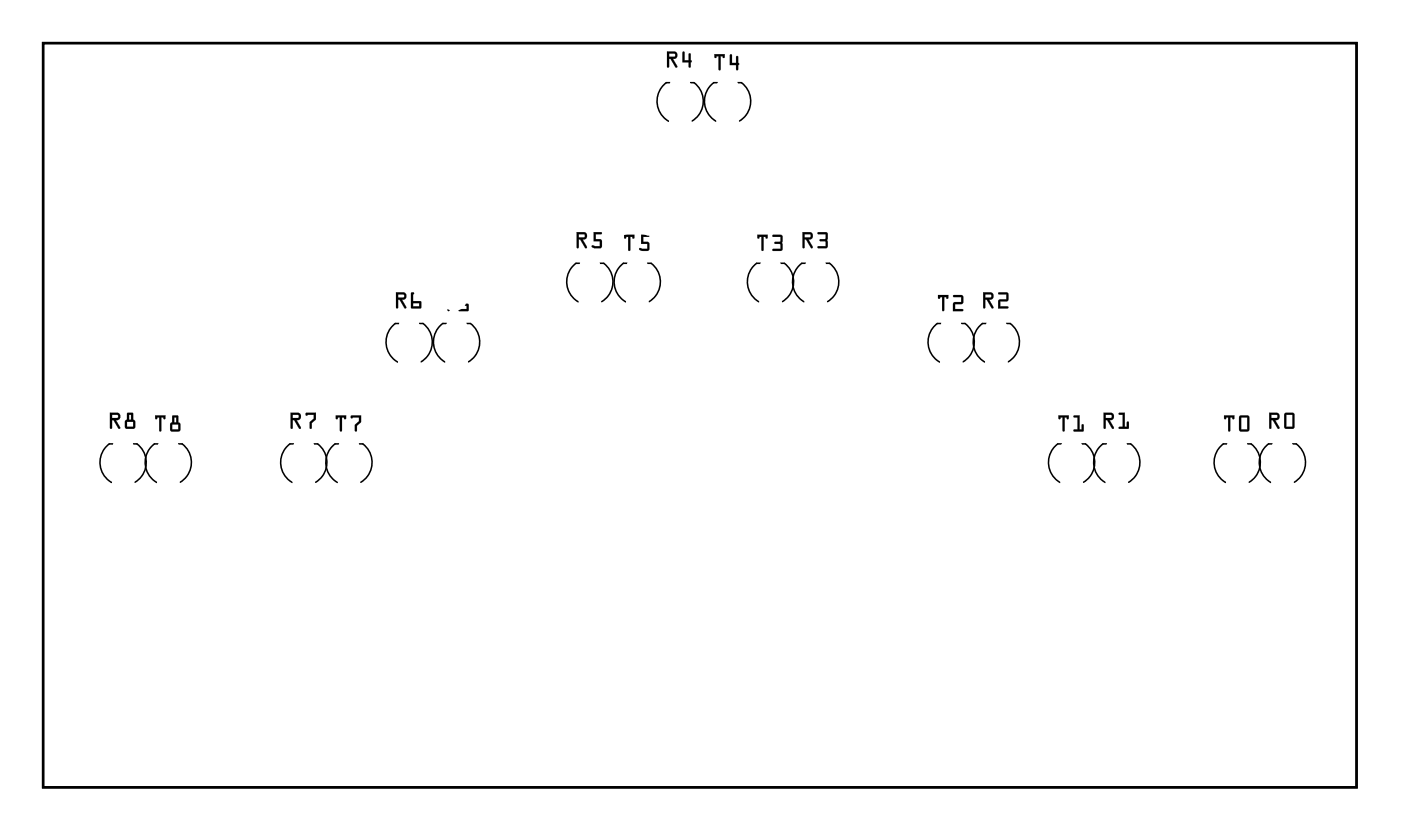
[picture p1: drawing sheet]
<svg xmlns="http://www.w3.org/2000/svg" width="118mm" height="70mm" viewBox="0 0 118 70" stroke-linecap="round" stroke-linejoin="round" font-family="sans-serif">
<path d="M3.6 3.6h110.8v62.8h-110.8z" fill="none" stroke="#000" stroke-width=".2"/>
<g fill="#000">
<path d="M56.3 4.3h.6a.32 .32 0 0 1 .2 .4 .32 .32 0 0 1-.3 .3l.3 .6a.1 .1 0 0 1 0 .1 .1 .1 0 0 1-.1 0l-.4-.7h-.2l.1 .6a.1 .1 0 0 1-.1 .1 .1 .1 0 0 1-.1-.1zM56.3 4.3v1.4l.1-.1v-.6h.2l.4 .7 .1-.1-.3-.6a.31 .31 0 0 0 .3-.3 .31 .31 0 0 0-.2-.3zM56.4 4.5v.3l.5-.1v-.2zM56.4 4.5h.5l.1 .2-.6 .1zM57.6 4.4h.1v.7h.4v-.5a.1 .1 0 0 1 .1-.1 .1 .1 0 0 1 .1 .1v.5a.09 .09 0 0 1 .1 .1 .09 .09 0 0 1-.1 .1v.3a.1 .1 0 0 1-.1 .1 .1 .1 0 0 1-.1-.1v-.3h-.5zM57.6 4.4v.9h.5v.3l.1 .1 .1-.4v-.1v-.1v-.5h-.2v.5h-.4v-.7z"/>
<path d="M56.3 4.3h.6a.32 .32 0 0 1 .2 .4 .32 .32 0 0 1-.3 .3l.3 .7h-.1l-.4-.7h-.2v.6l-.1 .1zM56.4 4.5v.3l.6-.1-.1-.2zM57.6 4.4h.1v.7h.4v-.6h.2v.6l.1 .1-.1 .1-.1 .4h-.1v-.4h-.5z"/>
<path d="M60.3 4.6h.8v.2a.1 .1 0 0 1-.1 .1 .1 .1 0 0 1 0-.2h-.2v1.1a.1 .1 0 0 1-.1 .1 .1 .1 0 0 1-.1-.1v-1.1h-.1a.11 .11 0 0 1-.1 .2 .11 .11 0 0 1-.1-.1zM60.3 4.6v.3l.1-.2h.2v1.1l.1 .1 .1-1.2h.2l.1 .2v-.3zM61.6 4.6h.1v.7h.4v-.5a.1 .1 0 0 1 .1-.1 .1 .1 0 0 1 .1 .1v.5a.09 .09 0 0 1 .1 .1 .09 .09 0 0 1-.1 .1v.3a.1 .1 0 0 1-.1 .1 .1 .1 0 0 1-.1-.1v-.3h-.5zM61.6 4.6v.9h.5v.4h.1l.1-.4v-.1v-.1v-.5h-.2v.5h-.4v-.7z"/>
<path d="M60.3 4.6h.8v.3h-.1v-.2h-.2l-.1 1.2-.1-.1v-1.1h-.2v.2h-.1zM61.6 4.6h.1v.7h.4v-.5h.2v.5l.1 .1-.1 .1-.1 .4h-.1v-.4h-.5z"/>
<path d="M3.6 3.6v62.8h110.8v-62.8zM3.6 3.6h110.8v62.8h-110.8z"/>
<path d="M9.3 34.8h.6a.32 .32 0 0 1 .3 .4 .32 .32 0 0 1-.4 .2l.3 .7a.1 .1 0 0 1 0 .1 .1 .1 0 0 1-.1-.1l-.4-.7h-.1v.7a.1 .1 0 0 1-.1 .1 .1 .1 0 0 1-.1-.1zM9.3 34.8v1.4l.1-.1v-.7h.2l.4 .7h.1l-.3-.7a.31 .31 0 0 0 .3-.2 .31 .31 0 0 0-.2-.4zM9.5 35v.3l.5-.1-.1-.2zM9.4 35h.5l.1 .2-.6 .1zM10.7 34.8l.5 .1v.5l.2 .2v.4l-.1 .2h-.6l-.2-.1v-.5l.2-.2zM10.7 34.9v.5l-.2 .2 .1 .5 .1 .1h.6l.1-.2v-.4l-.2-.2v-.5zM10.7 35.6v.4h.5v-.4zM10.7 35.6h.5v.4h-.5zM10.9 35v.4h.2v-.4zM10.9 35h.2v.4h-.2z"/>
<path d="M9.3 34.8h.6a.31 .31 0 0 1 .2 .4 .31 .31 0 0 1-.3 .2l.3 .7-.1 .1-.4-.8h-.1v.7l-.2 .1zM9.5 35v.3l.5-.1-.1-.2zM10.7 34.9h.5v.5l.2 .2v.4l-.1 .2h-.6l-.1-.1-.1-.5 .2-.2zM10.7 35.6v.4h.5v-.4zM10.9 35v.4h.2v-.4z"/>
<path d="M13.1 35h.9v.3a.11 .11 0 0 1-.2 .1 .1 .1 0 0 1 0-.2h-.2v1.1a.1 .1 0 0 1-.1 .1 .1 .1 0 0 1-.1-.1v-1.1h-.1a.11 .11 0 0 1-.1 .2 .11 .11 0 0 1-.1-.1zM13.1 35.1v.3l.2-.2h.1v1.1l.1 .1 .1-1.2h.2l.1 .2 .1-.3zM14.5 35.1h.5v.5l.2 .2v.4l-.1 .2h-.6l-.1-.1-.1-.5 .2-.2zM14.6 35.1l-.1 .6-.1 .1v.5l.1 .1h.6l.1-.2v-.4l-.2-.1v-.6zM14.5 35.8v.4h.5v-.4zM14.5 35.8h.5v.4h-.5zM14.7 35.2v.4h.2v-.4zM14.7 35.2h.2v.5h-.2z"/>
<path d="M13.1 35.1h.9l-.1 .3h-.1v-.2h-.2v1.2l-.2-.1v-1.1h-.1l-.1 .2h-.1zM14.5 35.1h.5v.5l.2 .2v.4l-.1 .2h-.6l-.1-.1-.1-.5 .2-.2zM14.5 35.8v.4h.5v-.4zM14.7 35.2v.4h.2v-.4z"/>
<path d="M24.5 34.8h.6a.32 .32 0 0 1 .3 .4 .32 .32 0 0 1-.4 .2l.4 .7a.1 .1 0 0 1-.1 .1 .1 .1 0 0 1-.1-.1l-.4-.7h-.1v.7a.1 .1 0 0 1-.1 .1 .1 .1 0 0 1-.1-.1zM24.5 34.8l.1 1.4 .1-.1v-.7h.1l.4 .7h.2l-.4-.7a.31 .31 0 0 0 .4-.2 .31 .31 0 0 0-.3-.4zM24.7 35v.3l.5-.1-.1-.2zM24.7 35h.5v.2l-.5 .1zM25.8 34.8h.9l-.1 .6-.3 .3v.4a.1 .1 0 0 1-.1 .1 .1 .1 0 0 1-.1-.1v-.5l.4-.3v-.3h-.5l-.2 .1zM25.8 34.9v.2l.7-.1v.3l-.4 .4v.4l.1 .1 .1-.5 .3-.3v-.6z"/>
<path d="M24.5 34.8h.6a.31 .31 0 0 1 .3 .4 .31 .31 0 0 1-.4 .2l.4 .7-.1 .1-.5-.8h-.1v.7l-.1 .1zM24.7 35v.3l.5-.1v-.2zM25.8 34.9l.8-.1v.6l-.3 .3-.1 .5-.1-.1v-.4l.4-.4v-.3l-.7 .1z"/>
<path d="M28.3 35h.9v.3a.1 .1 0 0 1-.1 .1 .11 .11 0 0 1-.1-.2h-.2l.1 1.1a.1 .1 0 0 1-.1 .1 .1 .1 0 0 1-.1-.1v-1.1h-.2a.11 .11 0 0 1 0 .2 .11 .11 0 0 1-.2-.1zM28.3 35.1l.1 .3 .1-.2h.2v1.1l.1 .1v-1.2h.2l.1 .2 .1-.3zM29.6 35.1l.9-.1v.6l-.4 .3v.4a.1 .1 0 0 1-.1 .1 .1 .1 0 0 1-.1-.1v-.5l.4-.3v-.3h-.5l-.2 .1zM29.6 35.1v.2l.7-.1v.3l-.4 .4v.5h.2v-.5l.3-.3 .1-.5z"/>
<path d="M28.3 35.1h.9l-.1 .3h-.1v-.2h-.2v1.2l-.1-.1v-1.1h-.2v.2h-.1zM29.6 35.1h.9l-.1 .5-.3 .3v.5h-.2v-.5l.4-.4v-.3l-.7 .1z"/>
<path d="M33.4 24.7h.6a.32 .32 0 0 1 .3 .3 .32 .32 0 0 1-.4 .3l.4 .6a.1 .1 0 0 1-.1 .1 .1 .1 0 0 1-.1 0l-.4-.7h-.1v.6a.1 .1 0 0 1-.1 .1 .1 .1 0 0 1-.1-.1zM33.4 24.7l.1 1.3 .1-.1v-.6h.1l.4 .7h.2l-.4-.7a.31 .31 0 0 0 .4-.3 .31 .31 0 0 0-.3-.3zM33.6 24.8v.3h.5l-.1-.2zM33.6 24.8h.4l.1 .3h-.5zM34.7 24.7h.1a.09 .09 0 0 1 .1 0 .09 .09 0 0 1-.1 .1v.6l.7 .1v.5h-.8zM34.7 24.7v1.3h.8v-.5l-.7-.1v-.6l.1-.1zM34.8 25.6v.3h.6v-.3zM34.8 25.6h.6v.3h-.6z"/>
<path d="M33.4 24.7h.6a.31 .31 0 0 1 .3 .3 .31 .31 0 0 1-.4 .3l.4 .7h-.2l-.4-.7h-.1v.6l-.1 .1zM33.6 24.8v.3h.5l-.1-.3zM34.7 24.7h.2l-.1 .1v.6l.7 .1v.5h-.8zM34.8 25.6v.3h.6v-.3z"/>
<path d="M37.4 24.9h.9v.2a.1 .1 0 0 1-.1 .1 .1 .1 0 0 1-.1-.1h-.2v1.1a.1 .1 0 0 1-.1 .1 .1 .1 0 0 1-.1-.1l.1-1.1h-.2a.11 .11 0 0 1-.1 .1 .11 .11 0 0 1-.1 0zM37.4 24.9l.1 .3 .1-.1h.2v1.1h.1v-1.1h.2l.1 .1 .1-.3zM38.7 24.9h.1a.09 .09 0 0 1 .1 .1 .09 .09 0 0 1-.1 .1v.5l.7 .1v.6l-.8-.1zM38.7 24.9v1.3h.8v-.5l-.7-.1v-.5l.1-.2zM38.8 25.8v.3h.6v-.3zM38.8 25.8h.6v.3h-.6z"/>
<path d="M37.4 24.9h.9l-.1 .3h-.1v-.1h-.2v1.1h-.1v-1.1h-.2v.1h-.1zM38.7 24.9h.2l-.1 .2v.5l.7 .1v.5h-.8zM38.8 25.8v.3h.6v-.3z"/>
<path d="M48.6 19.6h.6a.32 .32 0 0 1 .3 .3 .32 .32 0 0 1-.4 .3l.4 .6a.1 .1 0 0 1 0 .1 .1 .1 0 0 1-.2 0l-.4-.7h-.1v.7a.1 .1 0 0 1-.1 .1 .1 .1 0 0 1-.1-.1zM48.6 19.6l.1 1.3h.1v-.7h.1l.4 .7h.2l-.4-.7a.31 .31 0 0 0 .4-.2 .31 .31 0 0 0-.3-.4zM48.8 19.8v.2h.5v-.2zM48.8 19.8h.5v.2h-.5zM50.1 19.6h.6a.1 .1 0 0 1 .1 .1 .1 .1 0 0 1-.1 .1h-.4v.4h.4l.1 .6-.2 .2-.6-.1a.11 .11 0 0 1-.1-.2 .1 .1 0 0 1 .1 0l.6 .1v-.4h-.5zM50.1 19.6v.8l.5-.1v.5l-.6-.1-.1 .1 .3 .1h.5l.1-.1v-.5l-.1-.1h-.5v-.4l.5-.1 .1-.1z"/>
<path d="M48.6 19.6h.6a.31 .31 0 0 1 .3 .3 .31 .31 0 0 1-.4 .3l.4 .7h-.1l-.5-.7h-.1v.7h-.1zM48.8 19.8v.2h.5v-.2zM50.1 19.6h.6l.1 .1-.1 .1h-.4v.4h.4l.1 .1v.5l-.2 .1h-.4a.15 .15 0 0 1-.2 0 .15 .15 0 0 1 0-.2l.6 .1v-.4h-.5z"/>
<path d="M52.6 19.8h.9v.2a.1 .1 0 0 1-.1 .1 .1 .1 0 0 1-.1-.1h-.1v1.1a.1 .1 0 0 1-.1 .1 .1 .1 0 0 1-.1-.1v-1.1h-.2a.11 .11 0 0 1 0 .1 .11 .11 0 0 1-.2 0zM52.6 19.8l.1 .3 .1-.1h.2v1.1l.1 .1 .1-1.2h.1l.2 .1v-.3zM54.1 19.8h.6a.1 .1 0 0 1 .1 .1 .1 .1 0 0 1-.1 .1h-.4v.4l.4 .1 .1 .6-.2 .1-.6-.1a.1 .1 0 0 1-.1-.1 .1 .1 0 0 1 .1-.1l.6 .1v-.4h-.5zM54.1 19.8v.8h.5v.4l-.6-.1-.1 .2 .3 .1h.5l.1-.2v-.5l-.1-.1h-.5v-.4h.5l.1-.1z"/>
<path d="M52.6 19.8h.9v.3h-.1l-.1-.1h-.1l-.1 1.2-.1-.1v-1.1h-.2v.1h-.1zM54.1 19.8h.6l.1 .1-.1 .1h-.4v.4h.4l.1 .1v.6l-.2 .1h-.4a.15 .15 0 0 1-.2-.1 .15 .15 0 0 1 0-.2l.6 .1v-.4h-.5z"/>
<path d="M63.9 19.8h.9v.2a.11 .11 0 0 1-.2 .1 .1 .1 0 0 1 0-.1h-.2v1.1a.1 .1 0 0 1-.1 .1 .1 .1 0 0 1-.1-.1v-1.1h-.1a.11 .11 0 0 1-.1 .1 .11 .11 0 0 1-.1 0zM63.9 19.8v.3l.2-.1h.1v1.1l.1 .1 .1-1.2h.2l.1 .1 .1-.3zM65.2 19.8h.6l.2 .2-.1 .5 .1 .6-.2 .1h-.6a.1 .1 0 0 1-.1-.1 .1 .1 0 0 1 .1-.1h.6v-.4h-.4a.1 .1 0 0 1-.1-.1 .1 .1 0 0 1 .1-.1h.4v-.4h-.6zM65.2 19.8v.2h.6v.4h-.4l-.1 .1 .1 .1h.4v.4h-.6v.1l.7 .1 .1-.2-.1-.5 .1-.6-.2-.1z"/>
<path d="M63.9 19.8h.9l-.1 .3h-.1v-.1h-.2v1.2l-.2-.1v-1.1h-.1l-.1 .1h-.1zM65.2 19.8h.6l.2 .1-.1 .6 .1 .5-.1 .2-.7-.1v-.1h.6v-.4h-.4l-.1-.1 .1-.1h.4v-.4h-.6z"/>
<path d="M67.7 19.6h.6a.32 .32 0 0 1 .3 .3 .32 .32 0 0 1-.4 .3l.4 .6a.1 .1 0 0 1-.1 .1 .1 .1 0 0 1-.1 0l-.4-.7h-.1v.7a.1 .1 0 0 1-.1 .1 .1 .1 0 0 1-.1-.1zM67.7 19.6l.1 1.3h.1v-.7h.1l.4 .7h.2l-.4-.7a.31 .31 0 0 0 .4-.2 .31 .31 0 0 0-.3-.4zM67.9 19.8v.2h.5l-.1-.2zM67.9 19.8h.4l.1 .2h-.5zM69 19.6h.7l.1 .2v.5v.5l-.1 .2h-.7a.1 .1 0 0 1-.1-.1 .1 .1 0 0 1 .1-.1h.7l-.1-.4h-.4a.1 .1 0 0 1-.1-.1 .1 .1 0 0 1 .1-.1l.4-.1 .1-.3h-.7zM69 19.6v.1l.7 .1-.1 .4h-.4l-.1 .1h.1l.4 .1 .1 .4h-.7v.1h.7l.1-.1-.1-.5 .1-.6-.1-.1z"/>
<path d="M67.7 19.6h.6a.31 .31 0 0 1 .3 .3 .31 .31 0 0 1-.4 .3l.4 .7h-.2l-.4-.7h-.1v.7h-.2zM67.9 19.8v.2h.5l-.1-.2zM69 19.6h.7l.1 .1v.6v.5l-.1 .1h-.7v-.1h.7l-.1-.4-.4-.1h-.1l.1-.1h.4l.1-.4h-.7z"/>
<path d="M79.1 24.9h.9v.2a.1 .1 0 0 1-.1 .1 .1 .1 0 0 1-.1-.1h-.2l.1 1.1a.1 .1 0 0 1-.1 .1 .1 .1 0 0 1-.1-.1v-1.1h-.2a.11 .11 0 0 1 0 .1 .11 .11 0 0 1-.2 0zM79.1 24.9l.1 .3 .1-.1h.2v1.1h.1v-1.1h.2l.1 .1 .1-.3zM80.4 24.9h.7l.2 .1-.1 .6-.6 .1v.4h.6a.1 .1 0 0 1 .1 .1 .1 .1 0 0 1-.1 .1h-.8v-.8h.7v-.4h-.7zM80.4 24.9v.2h.7v.4h-.7v.8l.8-.1v-.1h-.6v-.4l.6-.1v-.6l-.1-.1z"/>
<path d="M79.1 24.9h.9l-.1 .3h-.1v-.1h-.2v1.1h-.1v-1.1h-.2v.1h-.1zM80.4 24.9h.7l.1 .1v.6l-.6 .1v.4h.6v.1l-.8 .1v-.8h.7v-.4h-.7z"/>
<path d="M82.9 24.7h.6a.32 .32 0 0 1 .3 .3 .32 .32 0 0 1-.4 .3l.4 .6a.1 .1 0 0 1 0 .1 .1 .1 0 0 1-.2 0l-.4-.7h-.1v.6a.1 .1 0 0 1-.1 .1 .1 .1 0 0 1-.1-.1zM82.9 24.7l.1 1.3 .1-.1v-.6h.1l.4 .7h.2l-.4-.7a.31 .31 0 0 0 .4-.3 .31 .31 0 0 0-.3-.3zM83.1 24.8v.3h.5v-.2zM83.1 24.8h.5v.3h-.5zM84.2 24.7h.7l.2 .1-.1 .6h-.6v.5l.6-.1a.1 .1 0 0 1 .1 .1 .1 .1 0 0 1-.1 .1h-.8v-.7h.7v-.5h-.7zM84.2 24.7l.1 .1h.6v.5h-.6l-.1 .7h.8v-.1h-.6v-.5h.6v-.6l-.1-.1z"/>
<path d="M82.9 24.7h.6a.31 .31 0 0 1 .3 .3 .31 .31 0 0 1-.4 .3l.4 .7h-.1l-.5-.7h-.1v.6l-.1 .1zM83.1 24.8v.3h.5v-.3zM84.2 24.7h.7l.2 .1-.1 .6h-.6v.5h.6v.1h-.8l.1-.7h.6v-.5h-.6z"/>
<path d="M89.3 35h.9v.3a.11 .11 0 0 1-.2 .1 .1 .1 0 0 1 0-.2h-.2v1.1a.1 .1 0 0 1-.1 .1 .1 .1 0 0 1-.1-.1v-1.1h-.1a.11 .11 0 0 1-.1 .2 .11 .11 0 0 1-.1-.1zM89.3 35.1v.3l.2-.2h.1v1.1l.1 .1 .1-1.2h.2l.1 .2 .1-.3zM90.6 35.1l.5-.1v1.2h.1v-.3a.1 .1 0 0 1 .1-.1 .1 .1 0 0 1 .1 .1v.5h-.8a.1 .1 0 0 1-.1-.1 .1 .1 0 0 1 .1-.1h.3v-1h-.3zM90.6 35.1v.1h.3v1l-.3 .1v.1h.8v-.6l-.1 .1-.1 .3h-.1v-1.1z"/>
<path d="M89.3 35.1h.9l-.1 .3h-.1v-.2h-.2v1.2l-.2-.1v-1.1h-.1l-.1 .2h-.1zM90.6 35.1h.5v1.1h.1v-.4h.2v.6h-.8v-.2h.3v-1h-.3z"/>
<path d="M93.1 34.8h.6a.32 .32 0 0 1 .3 .4 .32 .32 0 0 1-.4 .2l.4 .7a.1 .1 0 0 1-.1 .1 .1 .1 0 0 1-.1-.1l-.4-.7h-.1v.7a.1 .1 0 0 1-.1 .1 .1 .1 0 0 1-.1-.1zM93.1 34.8l.1 1.4 .1-.1v-.7h.1l.4 .7h.2l-.4-.7a.31 .31 0 0 0 .4-.2 .31 .31 0 0 0-.3-.4zM93.3 35v.3l.5-.1-.1-.2zM93.3 35h.4l.1 .2-.5 .1zM94.4 34.8h.5v1.2h.2l-.1-.3a.1 .1 0 0 1 .1-.1 .1 .1 0 0 1 .1 .1v.5h-.8a.1 .1 0 0 1-.1-.1 .1 .1 0 0 1 .1-.1h.3v-1h-.3zM94.4 34.9v.1h.3v1h-.3v.1l.8 .1v-.6h-.1v.4h-.2v-1.2z"/>
<path d="M93.1 34.8h.6a.31 .31 0 0 1 .3 .4 .31 .31 0 0 1-.4 .2l.4 .7-.2 .1-.4-.8h-.1v.7l-.2 .1zM93.3 35v.3l.5-.1-.1-.2zM94.4 34.9l.5-.1v1.2h.2v-.4h.1v.6l-.8-.1v-.1h.3v-1h-.3z"/>
<path d="M103.2 35h.9v.3a.1 .1 0 0 1-.1 .1 .11 .11 0 0 1-.1-.2h-.1v1.1a.1 .1 0 0 1-.1 .1 .1 .1 0 0 1-.1-.1v-1.1h-.2a.11 .11 0 0 1 0 .2 .11 .11 0 0 1-.1-.1zM103.3 35.1v.3l.1-.2h.2v1.1l.1 .1 .1-1.2h.2l.1 .2v-.3zM104.6 35.1l.6-.1 .2 .2v1l-.1 .2h-.6l-.2-.1zM104.6 35.1l-.1 1.2 .2 .1h.6l.1-.2v-1l-.2-.1zM104.7 35.2v1h.5v-1zM104.7 35.2h.5v1h-.5z"/>
<path d="M103.3 35.1h.8v.3h-.1l-.1-.2h-.1l-.1 1.2-.1-.1v-1.1h-.2v.2h-.1zM104.6 35.1h.6l.2 .1v1l-.1 .2h-.6l-.2-.1zM104.7 35.2v1h.5v-1z"/>
<path d="M107.1 34.8h.6a.32 .32 0 0 1 .2 .4 .32 .32 0 0 1-.3 .2l.3 .7a.1 .1 0 0 1 0 .1 .1 .1 0 0 1-.1-.1l-.4-.7h-.2l.1 .7a.1 .1 0 0 1-.1 .1 .1 .1 0 0 1-.1-.1zM107.1 34.8v1.4l.1-.1v-.7h.2l.4 .7h.1l-.3-.7a.31 .31 0 0 0 .3-.2 .31 .31 0 0 0-.2-.4zM107.2 35v.3l.5-.1v-.2zM107.2 35h.5l.1 .2-.6 .1zM108.4 34.9l.6-.1 .2 .1v1.1l-.1 .2h-.6l-.2-.1zM108.4 34.9l-.1 1.2 .2 .1h.6l.1-.2v-1.1l-.2-.1zM108.5 35v1h.5v-1zM108.5 35h.5v1h-.5z"/>
<path d="M107.1 34.8h.6a.31 .31 0 0 1 .2 .4 .31 .31 0 0 1-.3 .2l.3 .7-.1 .1-.4-.8h-.2v.7l-.1 .1zM107.2 35v.3l.6-.1-.1-.2zM108.4 34.9l.6-.1 .2 .1v1.1l-.1 .2h-.6l-.2-.1zM108.5 35v1h.5v-1z"/>
</g>
<g fill="none" stroke="#000" stroke-width=".13">
<path d="M56.2 7h.3M56.2 7a1.95 1.95 0 0 0 .2 3.2M58.2 7h.4a1.95 1.95 0 0 1-.2 3.2M60.5 7a.97 .97 0 0 0-.9 .8 1.95 1.95 0 0 0 .8 2.4M62.2 7h.4a1.95 1.95 0 0 1-.2 3.2M9.5 37.5a.97 .97 0 0 0-.9 .8 1.95 1.95 0 0 0 .8 2.4M11.2 37.5h.4a1.95 1.95 0 0 1-.2 3.2M13.3 37.5a.97 .97 0 0 0-.9 .8 1.95 1.95 0 0 0 .8 2.4M15 37.5h.4a1.95 1.95 0 0 1-.2 3.2M24.8 37.5a.97 .97 0 0 0-1 .8 1.95 1.95 0 0 0 .9 2.4M26.5 37.5h.3a1.95 1.95 0 0 1-.2 3.2M28.6 37.5a.97 .97 0 0 0-1 .8 1.95 1.95 0 0 0 .9 2.4"/>
<path d="M30.3 37.5h.3a1.95 1.95 0 0 1-.2 3.2M33.3 27.3h.4M33.3 27.3a1.95 1.95 0 0 0 .2 3.2M35.4 27.3h.3a1.95 1.95 0 0 1-.2 3.2M37.7 27.3a.97 .97 0 0 0-1 .8 1.95 1.95 0 0 0 .8 2.4M39.4 27.3h.3a1.95 1.95 0 0 1-.2 3.2M48.6 22.2h.3M48.6 22.2a1.95 1.95 0 0 0 .2 3.3M50.6 22.2h.3a1.95 1.95 0 0 1-.1 3.3M52.9 22.2a.97 .97 0 0 0-1 .9 1.95 1.95 0 0 0 .9 2.4M54.6 22.2h.3a1.95 1.95 0 0 1-.1 3.3M63.8 22.2h.3"/>
<path d="M63.8 22.2a1.95 1.95 0 0 0 .2 3.3M65.8 22.2h.4a1.95 1.95 0 0 1-.2 3.3M67.6 22.2h.4M67.6 22.2a1.95 1.95 0 0 0 .2 3.3M69.7 22.2h.3a1.95 1.95 0 0 1-.2 3.3M79.1 27.3h.3M79.1 27.3a1.95 1.95 0 0 0 .2 3.2M81.1 27.3h.3a1.95 1.95 0 0 1-.2 3.2M82.9 27.3h.3M82.9 27.3a1.95 1.95 0 0 0 .2 3.2M84.9 27.3h.3a1.95 1.95 0 0 1-.2 3.2M89.5 37.5a.97 .97 0 0 0-.9 .8 1.95 1.95 0 0 0 .8 2.4"/>
<path d="M91.2 37.5h.4a1.95 1.95 0 0 1-.2 3.2M93.4 37.5a.97 .97 0 0 0-1 .8 1.95 1.95 0 0 0 .8 2.4M95.1 37.5h.3a1.95 1.95 0 0 1-.2 3.2M103.5 37.5a.97 .97 0 0 0-.9 .8 1.95 1.95 0 0 0 .8 2.4M105.2 37.5h.3a1.95 1.95 0 0 1-.1 3.2M107.3 37.5a.97 .97 0 0 0-.9 .8 1.95 1.95 0 0 0 .8 2.4M109 37.5h.4a1.95 1.95 0 0 1-.2 3.2"/>
</g>
<circle cx="104.4" cy="40.4" r=".6" fill="#fff"/>
<circle cx="104.4" cy="40.4" r=".6" fill="none" stroke="#fff" stroke-width=".65" stroke-linecap="butt"/>
<path d="M103.8 39.8h1.2v1.2h-1.2z" fill="#fff"/>
<path d="M103.8 39.8h1.2v1.2h-1.2z" fill="none" stroke="#fff" stroke-width=".65" stroke-linecap="butt"/>
<circle cx="104.4" cy="37.9" r=".6" fill="#fff"/>
<circle cx="104.4" cy="37.9" r=".6" fill="none" stroke="#fff" stroke-width=".65" stroke-linecap="butt"/>
<circle cx="104.4" cy="40.4" r=".6" fill="#fff"/>
<circle cx="104.4" cy="40.4" r=".6" fill="none" stroke="#fff" stroke-width=".65" stroke-linecap="butt"/>
<path d="M103.8 39.8h1.2v1.2h-1.2z" fill="#fff"/>
<path d="M103.8 39.8h1.2v1.2h-1.2z" fill="none" stroke="#fff" stroke-width=".65" stroke-linecap="butt"/>
<circle cx="104.4" cy="37.9" r=".6" fill="#fff"/>
<circle cx="104.4" cy="37.9" r=".6" fill="none" stroke="#fff" stroke-width=".65" stroke-linecap="butt"/>
<circle cx="108.2" cy="40.4" r=".6" fill="#fff"/>
<circle cx="108.2" cy="40.4" r=".6" fill="none" stroke="#fff" stroke-width=".65" stroke-linecap="butt"/>
<path d="M107.6 39.8h1.2v1.2h-1.2z" fill="#fff"/>
<path d="M107.6 39.8h1.2v1.2h-1.2z" fill="none" stroke="#fff" stroke-width=".65" stroke-linecap="butt"/>
<circle cx="108.2" cy="37.9" r=".6" fill="#fff"/>
<circle cx="108.2" cy="37.9" r=".6" fill="none" stroke="#fff" stroke-width=".65" stroke-linecap="butt"/>
<circle cx="108.2" cy="40.4" r=".6" fill="#fff"/>
<circle cx="108.2" cy="40.4" r=".6" fill="none" stroke="#fff" stroke-width=".65" stroke-linecap="butt"/>
<path d="M107.6 39.8h1.2v1.2h-1.2z" fill="#fff"/>
<path d="M107.6 39.8h1.2v1.2h-1.2z" fill="none" stroke="#fff" stroke-width=".65" stroke-linecap="butt"/>
<circle cx="108.2" cy="37.9" r=".6" fill="#fff"/>
<circle cx="108.2" cy="37.9" r=".6" fill="none" stroke="#fff" stroke-width=".65" stroke-linecap="butt"/>
<circle cx="14.2" cy="40.4" r=".6" fill="#fff"/>
<circle cx="14.2" cy="40.4" r=".6" fill="none" stroke="#fff" stroke-width=".65" stroke-linecap="butt"/>
<path d="M13.6 39.8h1.2v1.2h-1.2z" fill="#fff"/>
<path d="M13.6 39.8h1.2v1.2h-1.2z" fill="none" stroke="#fff" stroke-width=".65" stroke-linecap="butt"/>
<circle cx="14.2" cy="37.9" r=".6" fill="#fff"/>
<circle cx="14.2" cy="37.9" r=".6" fill="none" stroke="#fff" stroke-width=".65" stroke-linecap="butt"/>
<circle cx="14.2" cy="40.4" r=".6" fill="#fff"/>
<circle cx="14.2" cy="40.4" r=".6" fill="none" stroke="#fff" stroke-width=".65" stroke-linecap="butt"/>
<path d="M13.6 39.8h1.2v1.2h-1.2z" fill="#fff"/>
<path d="M13.6 39.8h1.2v1.2h-1.2z" fill="none" stroke="#fff" stroke-width=".65" stroke-linecap="butt"/>
<circle cx="14.2" cy="37.9" r=".6" fill="#fff"/>
<circle cx="14.2" cy="37.9" r=".6" fill="none" stroke="#fff" stroke-width=".65" stroke-linecap="butt"/>
<circle cx="10.4" cy="40.4" r=".6" fill="#fff"/>
<circle cx="10.4" cy="40.4" r=".6" fill="none" stroke="#fff" stroke-width=".65" stroke-linecap="butt"/>
<path d="M9.8 39.8h1.2v1.2h-1.2z" fill="#fff"/>
<path d="M9.8 39.8h1.2v1.2h-1.2z" fill="none" stroke="#fff" stroke-width=".65" stroke-linecap="butt"/>
<circle cx="10.4" cy="37.9" r=".6" fill="#fff"/>
<circle cx="10.4" cy="37.9" r=".6" fill="none" stroke="#fff" stroke-width=".65" stroke-linecap="butt"/>
<circle cx="10.4" cy="40.4" r=".6" fill="#fff"/>
<circle cx="10.4" cy="40.4" r=".6" fill="none" stroke="#fff" stroke-width=".65" stroke-linecap="butt"/>
<path d="M9.8 39.8h1.2v1.2h-1.2z" fill="#fff"/>
<path d="M9.8 39.8h1.2v1.2h-1.2z" fill="none" stroke="#fff" stroke-width=".65" stroke-linecap="butt"/>
<circle cx="10.4" cy="37.9" r=".6" fill="#fff"/>
<circle cx="10.4" cy="37.9" r=".6" fill="none" stroke="#fff" stroke-width=".65" stroke-linecap="butt"/>
<circle cx="29.4" cy="40.4" r=".6" fill="#fff"/>
<circle cx="29.4" cy="40.4" r=".6" fill="none" stroke="#fff" stroke-width=".65" stroke-linecap="butt"/>
<path d="M28.8 39.8h1.2v1.2h-1.2z" fill="#fff"/>
<path d="M28.8 39.8h1.2v1.2h-1.2z" fill="none" stroke="#fff" stroke-width=".65" stroke-linecap="butt"/>
<circle cx="29.4" cy="37.9" r=".6" fill="#fff"/>
<circle cx="29.4" cy="37.9" r=".6" fill="none" stroke="#fff" stroke-width=".65" stroke-linecap="butt"/>
<circle cx="29.4" cy="40.4" r=".6" fill="#fff"/>
<circle cx="29.4" cy="40.4" r=".6" fill="none" stroke="#fff" stroke-width=".65" stroke-linecap="butt"/>
<path d="M28.8 39.8h1.2v1.2h-1.2z" fill="#fff"/>
<path d="M28.8 39.8h1.2v1.2h-1.2z" fill="none" stroke="#fff" stroke-width=".65" stroke-linecap="butt"/>
<circle cx="29.4" cy="37.9" r=".6" fill="#fff"/>
<circle cx="29.4" cy="37.9" r=".6" fill="none" stroke="#fff" stroke-width=".65" stroke-linecap="butt"/>
<circle cx="25.6" cy="40.4" r=".6" fill="#fff"/>
<circle cx="25.6" cy="40.4" r=".6" fill="none" stroke="#fff" stroke-width=".65" stroke-linecap="butt"/>
<path d="M25 39.8h1.2v1.2h-1.2z" fill="#fff"/>
<path d="M25 39.8h1.2v1.2h-1.2z" fill="none" stroke="#fff" stroke-width=".65" stroke-linecap="butt"/>
<circle cx="25.6" cy="37.9" r=".6" fill="#fff"/>
<circle cx="25.6" cy="37.9" r=".6" fill="none" stroke="#fff" stroke-width=".65" stroke-linecap="butt"/>
<circle cx="25.6" cy="40.4" r=".6" fill="#fff"/>
<circle cx="25.6" cy="40.4" r=".6" fill="none" stroke="#fff" stroke-width=".65" stroke-linecap="butt"/>
<path d="M25 39.8h1.2v1.2h-1.2z" fill="#fff"/>
<path d="M25 39.8h1.2v1.2h-1.2z" fill="none" stroke="#fff" stroke-width=".65" stroke-linecap="butt"/>
<circle cx="25.6" cy="37.9" r=".6" fill="#fff"/>
<circle cx="25.6" cy="37.9" r=".6" fill="none" stroke="#fff" stroke-width=".65" stroke-linecap="butt"/>
<circle cx="90.4" cy="40.4" r=".6" fill="#fff"/>
<circle cx="90.4" cy="40.4" r=".6" fill="none" stroke="#fff" stroke-width=".65" stroke-linecap="butt"/>
<path d="M89.8 39.8h1.2v1.2h-1.2z" fill="#fff"/>
<path d="M89.8 39.8h1.2v1.2h-1.2z" fill="none" stroke="#fff" stroke-width=".65" stroke-linecap="butt"/>
<circle cx="90.4" cy="37.9" r=".6" fill="#fff"/>
<circle cx="90.4" cy="37.9" r=".6" fill="none" stroke="#fff" stroke-width=".65" stroke-linecap="butt"/>
<circle cx="90.4" cy="40.4" r=".6" fill="#fff"/>
<circle cx="90.4" cy="40.4" r=".6" fill="none" stroke="#fff" stroke-width=".65" stroke-linecap="butt"/>
<path d="M89.8 39.8h1.2v1.2h-1.2z" fill="#fff"/>
<path d="M89.8 39.8h1.2v1.2h-1.2z" fill="none" stroke="#fff" stroke-width=".65" stroke-linecap="butt"/>
<circle cx="90.4" cy="37.9" r=".6" fill="#fff"/>
<circle cx="90.4" cy="37.9" r=".6" fill="none" stroke="#fff" stroke-width=".65" stroke-linecap="butt"/>
<circle cx="94.2" cy="40.4" r=".6" fill="#fff"/>
<circle cx="94.2" cy="40.4" r=".6" fill="none" stroke="#fff" stroke-width=".65" stroke-linecap="butt"/>
<path d="M93.6 39.8h1.2v1.2h-1.2z" fill="#fff"/>
<path d="M93.6 39.8h1.2v1.2h-1.2z" fill="none" stroke="#fff" stroke-width=".65" stroke-linecap="butt"/>
<circle cx="94.2" cy="37.9" r=".6" fill="#fff"/>
<circle cx="94.2" cy="37.9" r=".6" fill="none" stroke="#fff" stroke-width=".65" stroke-linecap="butt"/>
<circle cx="94.2" cy="40.4" r=".6" fill="#fff"/>
<circle cx="94.2" cy="40.4" r=".6" fill="none" stroke="#fff" stroke-width=".65" stroke-linecap="butt"/>
<path d="M93.6 39.8h1.2v1.2h-1.2z" fill="#fff"/>
<path d="M93.6 39.8h1.2v1.2h-1.2z" fill="none" stroke="#fff" stroke-width=".65" stroke-linecap="butt"/>
<circle cx="94.2" cy="37.9" r=".6" fill="#fff"/>
<circle cx="94.2" cy="37.9" r=".6" fill="none" stroke="#fff" stroke-width=".65" stroke-linecap="butt"/>
<circle cx="80.2" cy="30.2" r=".6" fill="#fff"/>
<circle cx="80.2" cy="30.2" r=".6" fill="none" stroke="#fff" stroke-width=".65" stroke-linecap="butt"/>
<path d="M79.6 29.6h1.2v1.2h-1.2z" fill="#fff"/>
<path d="M79.6 29.6h1.2v1.2h-1.2z" fill="none" stroke="#fff" stroke-width=".65" stroke-linecap="butt"/>
<circle cx="80.2" cy="27.7" r=".6" fill="#fff"/>
<circle cx="80.2" cy="27.7" r=".6" fill="none" stroke="#fff" stroke-width=".65" stroke-linecap="butt"/>
<circle cx="80.2" cy="30.2" r=".6" fill="#fff"/>
<circle cx="80.2" cy="30.2" r=".6" fill="none" stroke="#fff" stroke-width=".65" stroke-linecap="butt"/>
<path d="M79.6 29.6h1.2v1.2h-1.2z" fill="#fff"/>
<path d="M79.6 29.6h1.2v1.2h-1.2z" fill="none" stroke="#fff" stroke-width=".65" stroke-linecap="butt"/>
<circle cx="80.2" cy="27.7" r=".6" fill="#fff"/>
<circle cx="80.2" cy="27.7" r=".6" fill="none" stroke="#fff" stroke-width=".65" stroke-linecap="butt"/>
<circle cx="84" cy="30.2" r=".6" fill="#fff"/>
<circle cx="84" cy="30.2" r=".6" fill="none" stroke="#fff" stroke-width=".65" stroke-linecap="butt"/>
<path d="M83.4 29.6h1.2v1.2h-1.2z" fill="#fff"/>
<path d="M83.4 29.6h1.2v1.2h-1.2z" fill="none" stroke="#fff" stroke-width=".65" stroke-linecap="butt"/>
<circle cx="84" cy="27.7" r=".6" fill="#fff"/>
<circle cx="84" cy="27.7" r=".6" fill="none" stroke="#fff" stroke-width=".65" stroke-linecap="butt"/>
<circle cx="84" cy="30.2" r=".6" fill="#fff"/>
<circle cx="84" cy="30.2" r=".6" fill="none" stroke="#fff" stroke-width=".65" stroke-linecap="butt"/>
<path d="M83.4 29.6h1.2v1.2h-1.2z" fill="#fff"/>
<path d="M83.4 29.6h1.2v1.2h-1.2z" fill="none" stroke="#fff" stroke-width=".65" stroke-linecap="butt"/>
<circle cx="84" cy="27.7" r=".6" fill="#fff"/>
<circle cx="84" cy="27.7" r=".6" fill="none" stroke="#fff" stroke-width=".65" stroke-linecap="butt"/>
<circle cx="38.5" cy="30.2" r=".6" fill="#fff"/>
<circle cx="38.5" cy="30.2" r=".6" fill="none" stroke="#fff" stroke-width=".65" stroke-linecap="butt"/>
<path d="M37.9 29.6h1.2v1.2h-1.2z" fill="#fff"/>
<path d="M37.9 29.6h1.2v1.2h-1.2z" fill="none" stroke="#fff" stroke-width=".65" stroke-linecap="butt"/>
<circle cx="38.5" cy="27.7" r=".6" fill="#fff"/>
<circle cx="38.5" cy="27.7" r=".6" fill="none" stroke="#fff" stroke-width=".65" stroke-linecap="butt"/>
<circle cx="38.5" cy="30.2" r=".6" fill="#fff"/>
<circle cx="38.5" cy="30.2" r=".6" fill="none" stroke="#fff" stroke-width=".65" stroke-linecap="butt"/>
<path d="M37.9 29.6h1.2v1.2h-1.2z" fill="#fff"/>
<path d="M37.9 29.6h1.2v1.2h-1.2z" fill="none" stroke="#fff" stroke-width=".65" stroke-linecap="butt"/>
<circle cx="38.5" cy="27.7" r=".6" fill="#fff"/>
<circle cx="38.5" cy="27.7" r=".6" fill="none" stroke="#fff" stroke-width=".65" stroke-linecap="butt"/>
<circle cx="34.5" cy="30.2" r=".6" fill="#fff"/>
<circle cx="34.5" cy="30.2" r=".6" fill="none" stroke="#fff" stroke-width=".65" stroke-linecap="butt"/>
<path d="M33.9 29.6h1.2v1.2h-1.2z" fill="#fff"/>
<path d="M33.9 29.6h1.2v1.2h-1.2z" fill="none" stroke="#fff" stroke-width=".65" stroke-linecap="butt"/>
<circle cx="34.5" cy="27.7" r=".6" fill="#fff"/>
<circle cx="34.5" cy="27.7" r=".6" fill="none" stroke="#fff" stroke-width=".65" stroke-linecap="butt"/>
<circle cx="34.5" cy="30.2" r=".6" fill="#fff"/>
<circle cx="34.5" cy="30.2" r=".6" fill="none" stroke="#fff" stroke-width=".65" stroke-linecap="butt"/>
<path d="M33.9 29.6h1.2v1.2h-1.2z" fill="#fff"/>
<path d="M33.9 29.6h1.2v1.2h-1.2z" fill="none" stroke="#fff" stroke-width=".65" stroke-linecap="butt"/>
<circle cx="34.5" cy="27.7" r=".6" fill="#fff"/>
<circle cx="34.5" cy="27.7" r=".6" fill="none" stroke="#fff" stroke-width=".65" stroke-linecap="butt"/>
<circle cx="53.8" cy="25.1" r=".6" fill="#fff"/>
<circle cx="53.8" cy="25.1" r=".6" fill="none" stroke="#fff" stroke-width=".65" stroke-linecap="butt"/>
<path d="M53.2 24.5h1.2v1.2h-1.2z" fill="#fff"/>
<path d="M53.2 24.5h1.2v1.2h-1.2z" fill="none" stroke="#fff" stroke-width=".65" stroke-linecap="butt"/>
<circle cx="53.8" cy="22.6" r=".6" fill="#fff"/>
<circle cx="53.8" cy="22.6" r=".6" fill="none" stroke="#fff" stroke-width=".65" stroke-linecap="butt"/>
<circle cx="53.8" cy="25.1" r=".6" fill="#fff"/>
<circle cx="53.8" cy="25.1" r=".6" fill="none" stroke="#fff" stroke-width=".65" stroke-linecap="butt"/>
<path d="M53.2 24.5h1.2v1.2h-1.2z" fill="#fff"/>
<path d="M53.2 24.5h1.2v1.2h-1.2z" fill="none" stroke="#fff" stroke-width=".65" stroke-linecap="butt"/>
<circle cx="53.8" cy="22.6" r=".6" fill="#fff"/>
<circle cx="53.8" cy="22.6" r=".6" fill="none" stroke="#fff" stroke-width=".65" stroke-linecap="butt"/>
<circle cx="49.8" cy="25.1" r=".6" fill="#fff"/>
<circle cx="49.8" cy="25.1" r=".6" fill="none" stroke="#fff" stroke-width=".65" stroke-linecap="butt"/>
<path d="M49.2 24.5h1.2v1.2h-1.2z" fill="#fff"/>
<path d="M49.2 24.5h1.2v1.2h-1.2z" fill="none" stroke="#fff" stroke-width=".65" stroke-linecap="butt"/>
<circle cx="49.8" cy="22.6" r=".6" fill="#fff"/>
<circle cx="49.8" cy="22.6" r=".6" fill="none" stroke="#fff" stroke-width=".65" stroke-linecap="butt"/>
<circle cx="49.8" cy="25.1" r=".6" fill="#fff"/>
<circle cx="49.8" cy="25.1" r=".6" fill="none" stroke="#fff" stroke-width=".65" stroke-linecap="butt"/>
<path d="M49.2 24.5h1.2v1.2h-1.2z" fill="#fff"/>
<path d="M49.2 24.5h1.2v1.2h-1.2z" fill="none" stroke="#fff" stroke-width=".65" stroke-linecap="butt"/>
<circle cx="49.8" cy="22.6" r=".6" fill="#fff"/>
<circle cx="49.8" cy="22.6" r=".6" fill="none" stroke="#fff" stroke-width=".65" stroke-linecap="butt"/>
<circle cx="68.8" cy="25.1" r=".6" fill="#fff"/>
<circle cx="68.8" cy="25.1" r=".6" fill="none" stroke="#fff" stroke-width=".65" stroke-linecap="butt"/>
<path d="M68.2 24.5h1.2v1.2h-1.2z" fill="#fff"/>
<path d="M68.2 24.5h1.2v1.2h-1.2z" fill="none" stroke="#fff" stroke-width=".65" stroke-linecap="butt"/>
<circle cx="68.8" cy="22.6" r=".6" fill="#fff"/>
<circle cx="68.8" cy="22.6" r=".6" fill="none" stroke="#fff" stroke-width=".65" stroke-linecap="butt"/>
<circle cx="68.8" cy="25.1" r=".6" fill="#fff"/>
<circle cx="68.8" cy="25.1" r=".6" fill="none" stroke="#fff" stroke-width=".65" stroke-linecap="butt"/>
<path d="M68.2 24.5h1.2v1.2h-1.2z" fill="#fff"/>
<path d="M68.2 24.5h1.2v1.2h-1.2z" fill="none" stroke="#fff" stroke-width=".65" stroke-linecap="butt"/>
<circle cx="68.8" cy="22.6" r=".6" fill="#fff"/>
<circle cx="68.8" cy="22.6" r=".6" fill="none" stroke="#fff" stroke-width=".65" stroke-linecap="butt"/>
<circle cx="65" cy="25.1" r=".6" fill="#fff"/>
<circle cx="65" cy="25.1" r=".6" fill="none" stroke="#fff" stroke-width=".65" stroke-linecap="butt"/>
<path d="M64.4 24.5h1.2v1.2h-1.2z" fill="#fff"/>
<path d="M64.4 24.5h1.2v1.2h-1.2z" fill="none" stroke="#fff" stroke-width=".65" stroke-linecap="butt"/>
<circle cx="65" cy="22.6" r=".6" fill="#fff"/>
<circle cx="65" cy="22.6" r=".6" fill="none" stroke="#fff" stroke-width=".65" stroke-linecap="butt"/>
<circle cx="65" cy="25.1" r=".6" fill="#fff"/>
<circle cx="65" cy="25.1" r=".6" fill="none" stroke="#fff" stroke-width=".65" stroke-linecap="butt"/>
<path d="M64.4 24.5h1.2v1.2h-1.2z" fill="#fff"/>
<path d="M64.4 24.5h1.2v1.2h-1.2z" fill="none" stroke="#fff" stroke-width=".65" stroke-linecap="butt"/>
<circle cx="65" cy="22.6" r=".6" fill="#fff"/>
<circle cx="65" cy="22.6" r=".6" fill="none" stroke="#fff" stroke-width=".65" stroke-linecap="butt"/>
<circle cx="57.4" cy="9.9" r=".6" fill="#fff"/>
<circle cx="57.4" cy="9.9" r=".6" fill="none" stroke="#fff" stroke-width=".65" stroke-linecap="butt"/>
<path d="M56.8 9.3h1.2v1.2h-1.2z" fill="#fff"/>
<path d="M56.8 9.3h1.2v1.2h-1.2z" fill="none" stroke="#fff" stroke-width=".65" stroke-linecap="butt"/>
<circle cx="57.4" cy="7.4" r=".6" fill="#fff"/>
<circle cx="57.4" cy="7.4" r=".6" fill="none" stroke="#fff" stroke-width=".65" stroke-linecap="butt"/>
<circle cx="57.4" cy="9.9" r=".6" fill="#fff"/>
<circle cx="57.4" cy="9.9" r=".6" fill="none" stroke="#fff" stroke-width=".65" stroke-linecap="butt"/>
<path d="M56.8 9.3h1.2v1.2h-1.2z" fill="#fff"/>
<path d="M56.8 9.3h1.2v1.2h-1.2z" fill="none" stroke="#fff" stroke-width=".65" stroke-linecap="butt"/>
<circle cx="57.4" cy="7.4" r=".6" fill="#fff"/>
<circle cx="57.4" cy="7.4" r=".6" fill="none" stroke="#fff" stroke-width=".65" stroke-linecap="butt"/>
<circle cx="61.4" cy="9.9" r=".6" fill="#fff"/>
<circle cx="61.4" cy="9.9" r=".6" fill="none" stroke="#fff" stroke-width=".65" stroke-linecap="butt"/>
<path d="M60.8 9.3h1.2v1.2h-1.2z" fill="#fff"/>
<path d="M60.8 9.3h1.2v1.2h-1.2z" fill="none" stroke="#fff" stroke-width=".65" stroke-linecap="butt"/>
<circle cx="61.4" cy="7.4" r=".6" fill="#fff"/>
<circle cx="61.4" cy="7.4" r=".6" fill="none" stroke="#fff" stroke-width=".65" stroke-linecap="butt"/>
<circle cx="61.4" cy="9.9" r=".6" fill="#fff"/>
<circle cx="61.4" cy="9.9" r=".6" fill="none" stroke="#fff" stroke-width=".65" stroke-linecap="butt"/>
<path d="M60.8 9.3h1.2v1.2h-1.2z" fill="#fff"/>
<path d="M60.8 9.3h1.2v1.2h-1.2z" fill="none" stroke="#fff" stroke-width=".65" stroke-linecap="butt"/>
<circle cx="61.4" cy="7.4" r=".6" fill="#fff"/>
<circle cx="61.4" cy="7.4" r=".6" fill="none" stroke="#fff" stroke-width=".65" stroke-linecap="butt"/>
<circle cx="63.7" cy="60.7" r=".74" fill="#fff"/>
<circle cx="63.7" cy="60.7" r=".74" fill="none" stroke="#fff" stroke-width=".76" stroke-linecap="butt"/>
<circle cx="61.2" cy="60.7" r=".74" fill="#fff"/>
<circle cx="61.2" cy="60.7" r=".74" fill="none" stroke="#fff" stroke-width=".76" stroke-linecap="butt"/>
<circle cx="58.6" cy="60.7" r=".74" fill="#fff"/>
<circle cx="58.6" cy="60.7" r=".74" fill="none" stroke="#fff" stroke-width=".76" stroke-linecap="butt"/>
<circle cx="56.1" cy="60.7" r=".74" fill="#fff"/>
<circle cx="56.1" cy="60.7" r=".74" fill="none" stroke="#fff" stroke-width=".76" stroke-linecap="butt"/>
<circle cx="53.6" cy="60.7" r=".74" fill="#fff"/>
<circle cx="53.6" cy="60.7" r=".74" fill="none" stroke="#fff" stroke-width=".76" stroke-linecap="butt"/>
<circle cx="68.8" cy="42.9" r=".74" fill="#fff"/>
<circle cx="68.8" cy="42.9" r=".74" fill="none" stroke="#fff" stroke-width=".76" stroke-linecap="butt"/>
<circle cx="66.3" cy="42.9" r=".74" fill="#fff"/>
<circle cx="66.3" cy="42.9" r=".74" fill="none" stroke="#fff" stroke-width=".76" stroke-linecap="butt"/>
<circle cx="63.7" cy="42.9" r=".74" fill="#fff"/>
<circle cx="63.7" cy="42.9" r=".74" fill="none" stroke="#fff" stroke-width=".76" stroke-linecap="butt"/>
<circle cx="61.2" cy="42.9" r=".74" fill="#fff"/>
<circle cx="61.2" cy="42.9" r=".74" fill="none" stroke="#fff" stroke-width=".76" stroke-linecap="butt"/>
<circle cx="58.6" cy="42.9" r=".74" fill="#fff"/>
<circle cx="58.6" cy="42.9" r=".74" fill="none" stroke="#fff" stroke-width=".76" stroke-linecap="butt"/>
<circle cx="56.1" cy="42.9" r=".74" fill="#fff"/>
<circle cx="56.1" cy="42.9" r=".74" fill="none" stroke="#fff" stroke-width=".76" stroke-linecap="butt"/>
<circle cx="53.6" cy="42.9" r=".74" fill="#fff"/>
<circle cx="53.6" cy="42.9" r=".74" fill="none" stroke="#fff" stroke-width=".76" stroke-linecap="butt"/>
<circle cx="51" cy="42.9" r=".74" fill="#fff"/>
<circle cx="51" cy="42.9" r=".74" fill="none" stroke="#fff" stroke-width=".76" stroke-linecap="butt"/>
<circle cx="48.5" cy="42.9" r=".74" fill="#fff"/>
<circle cx="48.5" cy="42.9" r=".74" fill="none" stroke="#fff" stroke-width=".76" stroke-linecap="butt"/>
<circle cx="48.5" cy="55.6" r=".7" fill="#fff"/>
<circle cx="48.5" cy="55.6" r=".7" fill="none" stroke="#fff" stroke-width=".76" stroke-linecap="butt"/>
<circle cx="48.5" cy="45.5" r=".7" fill="#fff"/>
<circle cx="48.5" cy="45.5" r=".7" fill="none" stroke="#fff" stroke-width=".76" stroke-linecap="butt"/>
<circle cx="51" cy="55.6" r=".7" fill="#fff"/>
<circle cx="51" cy="55.6" r=".7" fill="none" stroke="#fff" stroke-width=".76" stroke-linecap="butt"/>
<circle cx="51" cy="45.5" r=".7" fill="#fff"/>
<circle cx="51" cy="45.5" r=".7" fill="none" stroke="#fff" stroke-width=".76" stroke-linecap="butt"/>
<circle cx="53.6" cy="55.6" r=".7" fill="#fff"/>
<circle cx="53.6" cy="55.6" r=".7" fill="none" stroke="#fff" stroke-width=".76" stroke-linecap="butt"/>
<circle cx="53.6" cy="45.5" r=".7" fill="#fff"/>
<circle cx="53.6" cy="45.5" r=".7" fill="none" stroke="#fff" stroke-width=".76" stroke-linecap="butt"/>
<circle cx="56.1" cy="55.6" r=".7" fill="#fff"/>
<circle cx="56.1" cy="55.6" r=".7" fill="none" stroke="#fff" stroke-width=".76" stroke-linecap="butt"/>
<circle cx="56.1" cy="45.5" r=".7" fill="#fff"/>
<circle cx="56.1" cy="45.5" r=".7" fill="none" stroke="#fff" stroke-width=".76" stroke-linecap="butt"/>
<circle cx="58.6" cy="55.6" r=".7" fill="#fff"/>
<circle cx="58.6" cy="55.6" r=".7" fill="none" stroke="#fff" stroke-width=".76" stroke-linecap="butt"/>
<circle cx="58.6" cy="45.5" r=".7" fill="#fff"/>
<circle cx="58.6" cy="45.5" r=".7" fill="none" stroke="#fff" stroke-width=".76" stroke-linecap="butt"/>
<circle cx="61.2" cy="55.6" r=".7" fill="#fff"/>
<circle cx="61.2" cy="55.6" r=".7" fill="none" stroke="#fff" stroke-width=".76" stroke-linecap="butt"/>
<circle cx="61.2" cy="45.5" r=".7" fill="#fff"/>
<circle cx="61.2" cy="45.5" r=".7" fill="none" stroke="#fff" stroke-width=".76" stroke-linecap="butt"/>
<circle cx="63.7" cy="55.6" r=".7" fill="#fff"/>
<circle cx="63.7" cy="55.6" r=".7" fill="none" stroke="#fff" stroke-width=".76" stroke-linecap="butt"/>
<circle cx="63.7" cy="45.5" r=".7" fill="#fff"/>
<circle cx="63.7" cy="45.5" r=".7" fill="none" stroke="#fff" stroke-width=".76" stroke-linecap="butt"/>
<circle cx="66.3" cy="55.6" r=".7" fill="#fff"/>
<circle cx="66.3" cy="55.6" r=".7" fill="none" stroke="#fff" stroke-width=".76" stroke-linecap="butt"/>
<circle cx="66.3" cy="45.5" r=".7" fill="#fff"/>
<circle cx="66.3" cy="45.5" r=".7" fill="none" stroke="#fff" stroke-width=".76" stroke-linecap="butt"/>
<circle cx="87.9" cy="54.4" r=".7" fill="#fff"/>
<circle cx="87.9" cy="54.4" r=".7" fill="none" stroke="#fff" stroke-width=".76" stroke-linecap="butt"/>
<circle cx="77.7" cy="54.4" r=".7" fill="#fff"/>
<circle cx="77.7" cy="54.4" r=".7" fill="none" stroke="#fff" stroke-width=".76" stroke-linecap="butt"/>
<circle cx="68.8" cy="55.6" r=".7" fill="#fff"/>
<circle cx="68.8" cy="55.6" r=".7" fill="none" stroke="#fff" stroke-width=".76" stroke-linecap="butt"/>
<circle cx="68.8" cy="45.5" r=".7" fill="#fff"/>
<circle cx="68.8" cy="45.5" r=".7" fill="none" stroke="#fff" stroke-width=".76" stroke-linecap="butt"/>
<circle cx="110.7" cy="59.5" r=".7" fill="#fff"/>
<circle cx="110.7" cy="59.5" r=".7" fill="none" stroke="#fff" stroke-width=".76" stroke-linecap="butt"/>
<circle cx="110.7" cy="54.4" r=".7" fill="#fff"/>
<circle cx="110.7" cy="54.4" r=".7" fill="none" stroke="#fff" stroke-width=".76" stroke-linecap="butt"/>
<circle cx="110.7" cy="35.3" r=".7" fill="#fff"/>
<circle cx="110.7" cy="35.3" r=".7" fill="none" stroke="#fff" stroke-width=".76" stroke-linecap="butt"/>
<circle cx="110.7" cy="30.2" r=".7" fill="#fff"/>
<circle cx="110.7" cy="30.2" r=".7" fill="none" stroke="#fff" stroke-width=".76" stroke-linecap="butt"/>
<circle cx="80.2" cy="20.1" r=".7" fill="#fff"/>
<circle cx="80.2" cy="20.1" r=".7" fill="none" stroke="#fff" stroke-width=".76" stroke-linecap="butt"/>
<circle cx="80.2" cy="15" r=".7" fill="#fff"/>
<circle cx="80.2" cy="15" r=".7" fill="none" stroke="#fff" stroke-width=".76" stroke-linecap="butt"/>
<circle cx="75.2" cy="36.6" r=".7" fill="#fff"/>
<circle cx="75.2" cy="36.6" r=".7" fill="none" stroke="#fff" stroke-width=".76" stroke-linecap="butt"/>
<circle cx="75.2" cy="30.2" r=".7" fill="#fff"/>
<circle cx="75.2" cy="30.2" r=".7" fill="none" stroke="#fff" stroke-width=".76" stroke-linecap="butt"/>
<circle cx="100.6" cy="35.3" r=".7" fill="#fff"/>
<circle cx="100.6" cy="35.3" r=".7" fill="none" stroke="#fff" stroke-width=".76" stroke-linecap="butt"/>
<circle cx="100.6" cy="30.2" r=".7" fill="#fff"/>
<circle cx="100.6" cy="30.2" r=".7" fill="none" stroke="#fff" stroke-width=".76" stroke-linecap="butt"/>
<circle cx="98" cy="42.9" r=".7" fill="#fff"/>
<circle cx="98" cy="42.9" r=".7" fill="none" stroke="#fff" stroke-width=".76" stroke-linecap="butt"/>
<circle cx="90.4" cy="42.9" r=".7" fill="#fff"/>
<circle cx="90.4" cy="42.9" r=".7" fill="none" stroke="#fff" stroke-width=".76" stroke-linecap="butt"/>
<circle cx="104.4" cy="48" r=".7" fill="#fff"/>
<circle cx="104.4" cy="48" r=".7" fill="none" stroke="#fff" stroke-width=".76" stroke-linecap="butt"/>
<circle cx="96.7" cy="48" r=".7" fill="#fff"/>
<circle cx="96.7" cy="48" r=".7" fill="none" stroke="#fff" stroke-width=".76" stroke-linecap="butt"/>
<circle cx="44.7" cy="55.6" r=".7" fill="#fff"/>
<circle cx="44.7" cy="55.6" r=".7" fill="none" stroke="#fff" stroke-width=".76" stroke-linecap="butt"/>
<circle cx="44.7" cy="60.7" r=".7" fill="#fff"/>
<circle cx="44.7" cy="60.7" r=".7" fill="none" stroke="#fff" stroke-width=".76" stroke-linecap="butt"/>
<circle cx="86.6" cy="11.2" r=".7" fill="#fff"/>
<circle cx="86.6" cy="11.2" r=".7" fill="none" stroke="#fff" stroke-width=".76" stroke-linecap="butt"/>
<circle cx="79" cy="11.2" r=".7" fill="#fff"/>
<circle cx="79" cy="11.2" r=".7" fill="none" stroke="#fff" stroke-width=".76" stroke-linecap="butt"/>
<circle cx="65" cy="13.7" r=".7" fill="#fff"/>
<circle cx="65" cy="13.7" r=".7" fill="none" stroke="#fff" stroke-width=".76" stroke-linecap="butt"/>
<circle cx="52.3" cy="13.7" r=".7" fill="#fff"/>
<circle cx="52.3" cy="13.7" r=".7" fill="none" stroke="#fff" stroke-width=".76" stroke-linecap="butt"/>
<circle cx="52.3" cy="18.8" r=".7" fill="#fff"/>
<circle cx="52.3" cy="18.8" r=".7" fill="none" stroke="#fff" stroke-width=".76" stroke-linecap="butt"/>
<circle cx="45.9" cy="18.8" r=".7" fill="#fff"/>
<circle cx="45.9" cy="18.8" r=".7" fill="none" stroke="#fff" stroke-width=".76" stroke-linecap="butt"/>
<circle cx="87.9" cy="7.4" r=".7" fill="#fff"/>
<circle cx="87.9" cy="7.4" r=".7" fill="none" stroke="#fff" stroke-width=".76" stroke-linecap="butt"/>
<circle cx="81.5" cy="7.4" r=".7" fill="#fff"/>
<circle cx="81.5" cy="7.4" r=".7" fill="none" stroke="#fff" stroke-width=".76" stroke-linecap="butt"/>
<circle cx="62.5" cy="18.8" r=".7" fill="#fff"/>
<circle cx="62.5" cy="18.8" r=".7" fill="none" stroke="#fff" stroke-width=".76" stroke-linecap="butt"/>
<circle cx="54.8" cy="18.8" r=".7" fill="#fff"/>
<circle cx="54.8" cy="18.8" r=".7" fill="none" stroke="#fff" stroke-width=".76" stroke-linecap="butt"/>
<circle cx="38.3" cy="20.1" r=".7" fill="#fff"/>
<circle cx="38.3" cy="20.1" r=".7" fill="none" stroke="#fff" stroke-width=".76" stroke-linecap="butt"/>
<circle cx="38.3" cy="25.2" r=".7" fill="#fff"/>
<circle cx="38.3" cy="25.2" r=".7" fill="none" stroke="#fff" stroke-width=".76" stroke-linecap="butt"/>
<circle cx="28.2" cy="30.2" r=".7" fill="#fff"/>
<circle cx="28.2" cy="30.2" r=".7" fill="none" stroke="#fff" stroke-width=".76" stroke-linecap="butt"/>
<circle cx="23.1" cy="30.2" r=".7" fill="#fff"/>
<circle cx="23.1" cy="30.2" r=".7" fill="none" stroke="#fff" stroke-width=".76" stroke-linecap="butt"/>
<circle cx="12.9" cy="30.2" r=".7" fill="#fff"/>
<circle cx="12.9" cy="30.2" r=".7" fill="none" stroke="#fff" stroke-width=".76" stroke-linecap="butt"/>
<circle cx="7.8" cy="30.2" r=".7" fill="#fff"/>
<circle cx="7.8" cy="30.2" r=".7" fill="none" stroke="#fff" stroke-width=".76" stroke-linecap="butt"/>
<circle cx="28.2" cy="42.9" r=".7" fill="#fff"/>
<circle cx="28.2" cy="42.9" r=".7" fill="none" stroke="#fff" stroke-width=".76" stroke-linecap="butt"/>
<circle cx="23.1" cy="42.9" r=".7" fill="#fff"/>
<circle cx="23.1" cy="42.9" r=".7" fill="none" stroke="#fff" stroke-width=".76" stroke-linecap="butt"/>
<circle cx="44.7" cy="30.2" r=".7" fill="#fff"/>
<circle cx="44.7" cy="30.2" r=".7" fill="none" stroke="#fff" stroke-width=".76" stroke-linecap="butt"/>
<circle cx="44.7" cy="36.6" r=".7" fill="#fff"/>
<circle cx="44.7" cy="36.6" r=".7" fill="none" stroke="#fff" stroke-width=".76" stroke-linecap="butt"/>
<circle cx="52.3" cy="27.7" r=".7" fill="#fff"/>
<circle cx="52.3" cy="27.7" r=".7" fill="none" stroke="#fff" stroke-width=".76" stroke-linecap="butt"/>
<circle cx="47.2" cy="27.7" r=".7" fill="#fff"/>
<circle cx="47.2" cy="27.7" r=".7" fill="none" stroke="#fff" stroke-width=".76" stroke-linecap="butt"/>
<circle cx="72.6" cy="29" r=".7" fill="#fff"/>
<circle cx="72.6" cy="29" r=".7" fill="none" stroke="#fff" stroke-width=".76" stroke-linecap="butt"/>
<circle cx="65" cy="29" r=".7" fill="#fff"/>
<circle cx="65" cy="29" r=".7" fill="none" stroke="#fff" stroke-width=".76" stroke-linecap="butt"/>
<circle cx="59.9" cy="27.7" r=".7" fill="#fff"/>
<circle cx="59.9" cy="27.7" r=".7" fill="none" stroke="#fff" stroke-width=".76" stroke-linecap="butt"/>
<circle cx="54.8" cy="27.7" r=".7" fill="#fff"/>
<circle cx="54.8" cy="27.7" r=".7" fill="none" stroke="#fff" stroke-width=".76" stroke-linecap="butt"/>
<circle cx="35.2" cy="56.9" r=".67" fill="#fff"/>
<circle cx="35.2" cy="56.9" r=".67" fill="none" stroke="#fff" stroke-width=".79" stroke-linecap="butt"/>
<circle cx="37.1" cy="55.6" r=".67" fill="#fff"/>
<circle cx="37.1" cy="55.6" r=".67" fill="none" stroke="#fff" stroke-width=".79" stroke-linecap="butt"/>
<circle cx="35.2" cy="54.4" r=".67" fill="#fff"/>
<circle cx="35.2" cy="54.4" r=".67" fill="none" stroke="#fff" stroke-width=".79" stroke-linecap="butt"/>
<circle cx="93" cy="61.4" r=".67" fill="#fff"/>
<circle cx="93" cy="61.4" r=".67" fill="none" stroke="#fff" stroke-width=".79" stroke-linecap="butt"/>
<circle cx="94.3" cy="63.4" r=".67" fill="#fff"/>
<circle cx="94.3" cy="63.4" r=".67" fill="none" stroke="#fff" stroke-width=".79" stroke-linecap="butt"/>
<circle cx="95.6" cy="61.4" r=".67" fill="#fff"/>
<circle cx="95.6" cy="61.4" r=".67" fill="none" stroke="#fff" stroke-width=".79" stroke-linecap="butt"/>
</svg>
